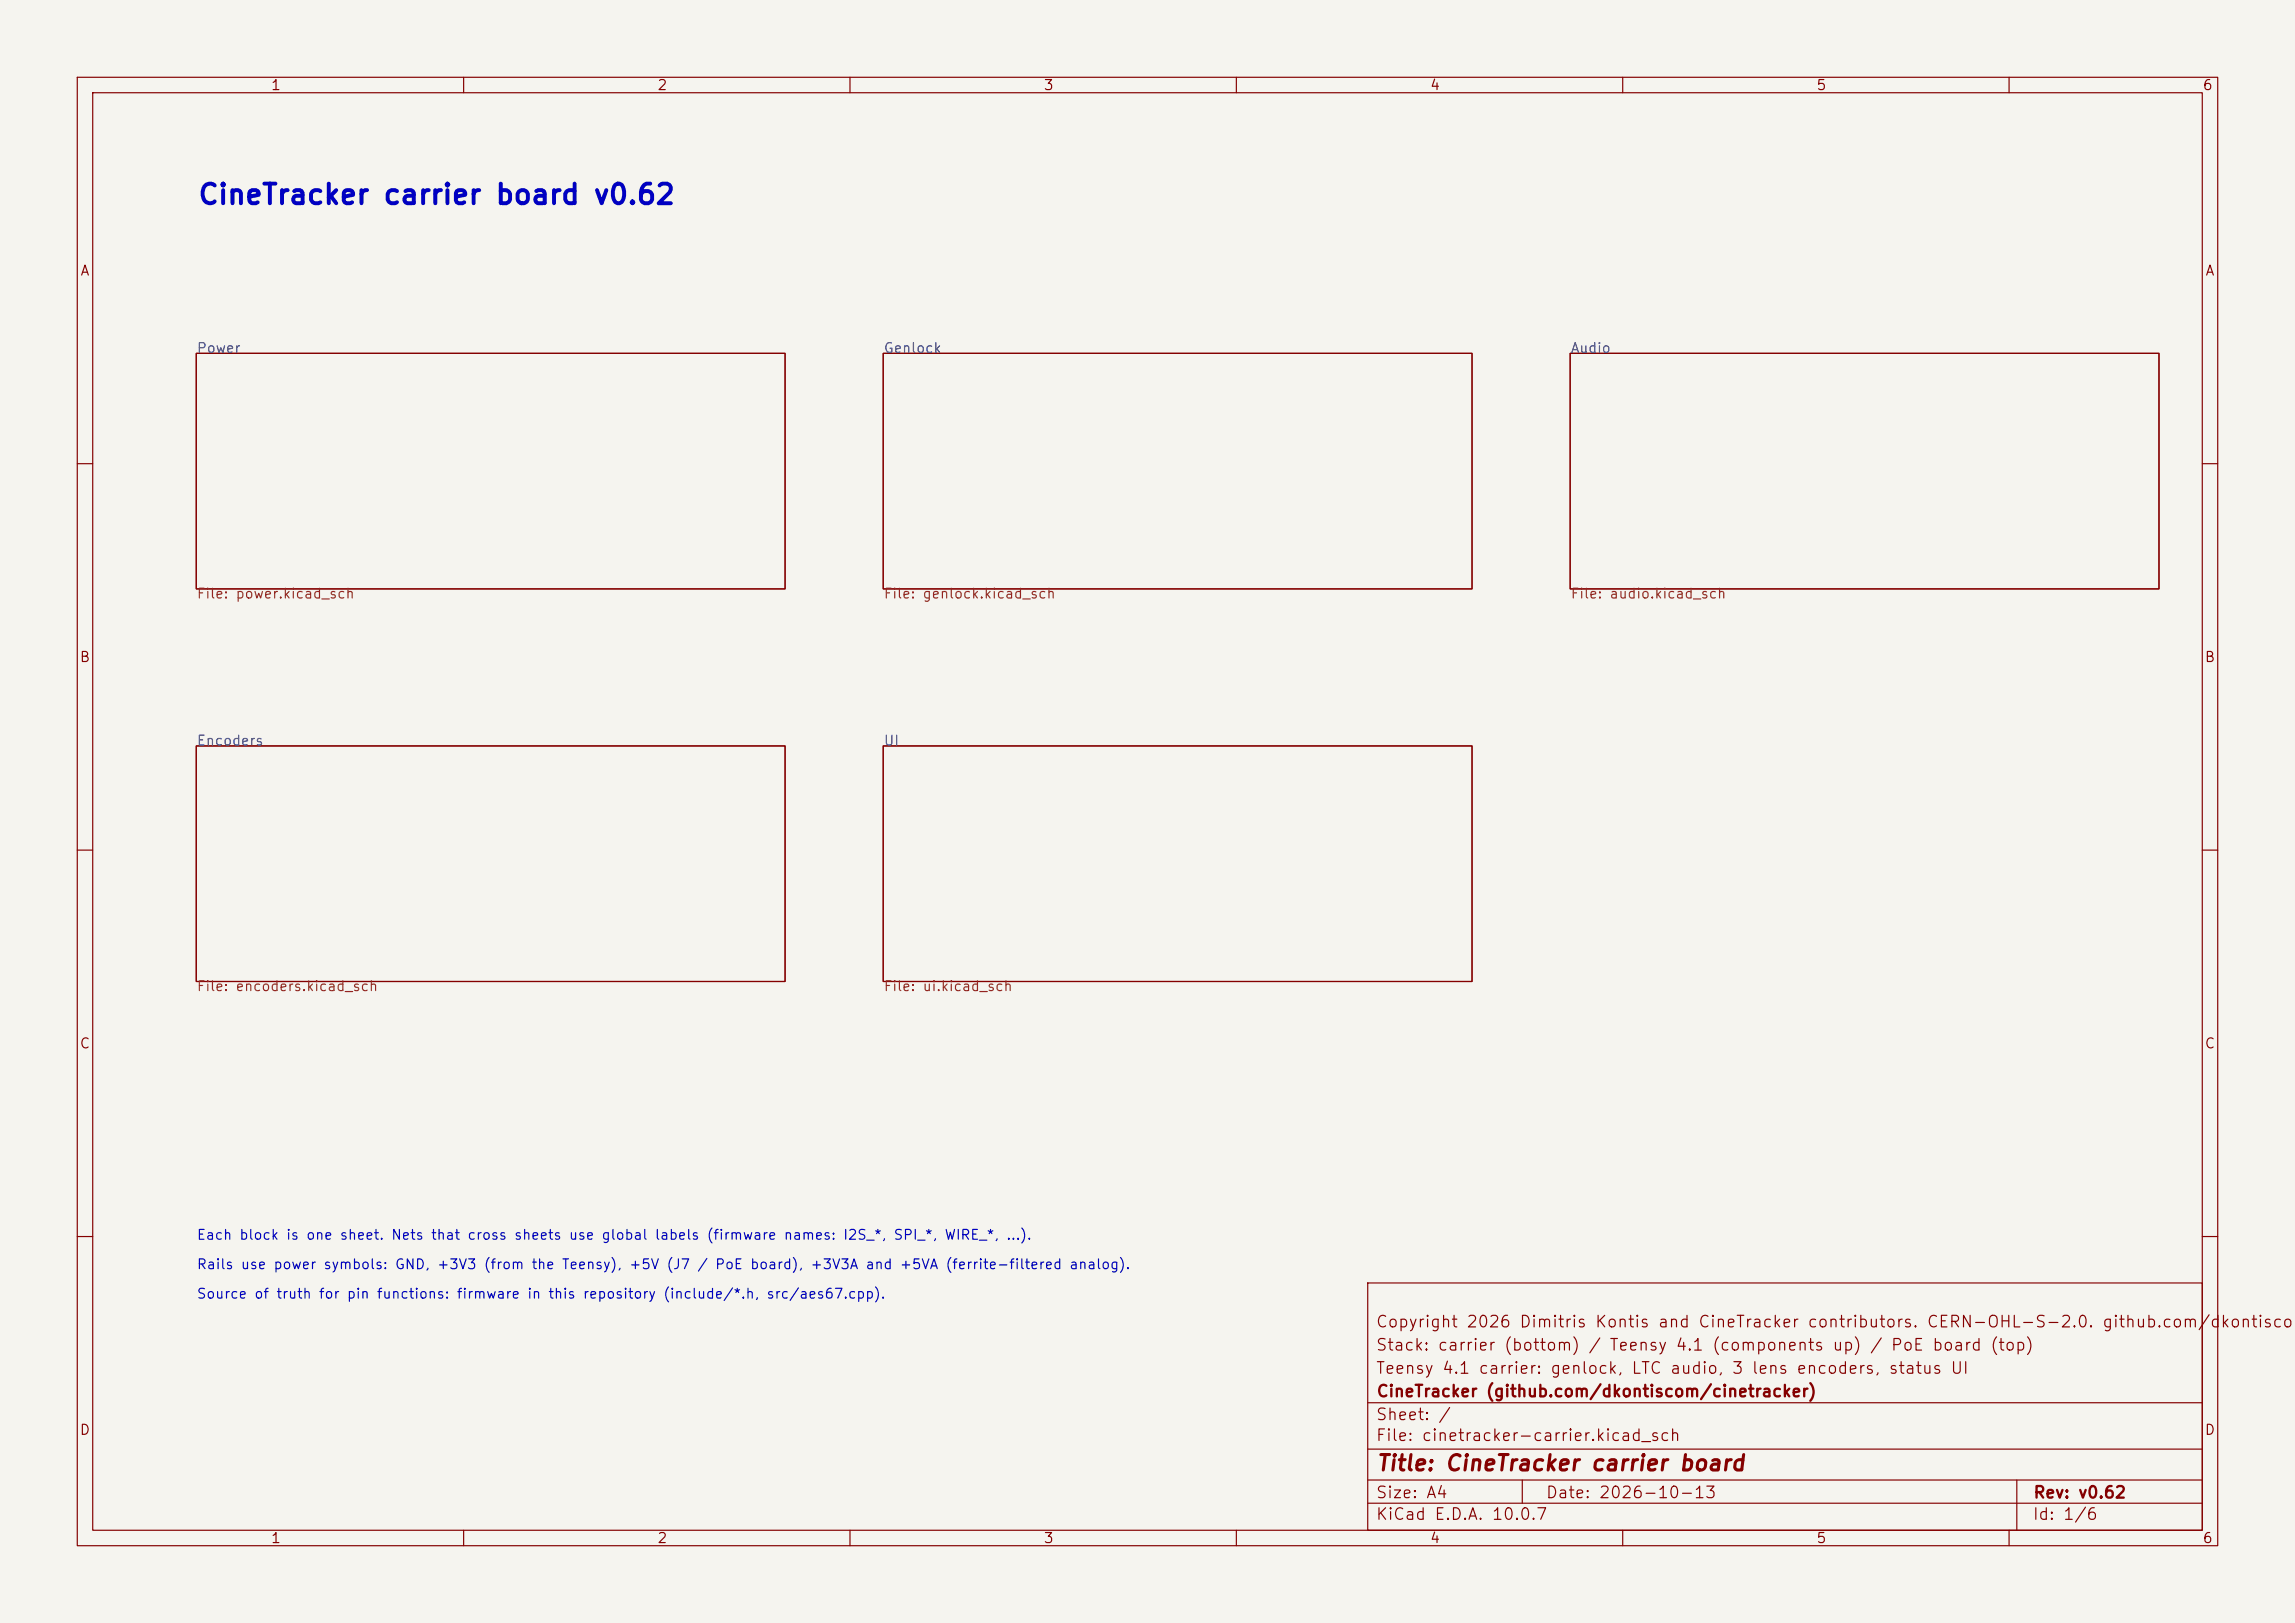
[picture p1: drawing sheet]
<svg xmlns="http://www.w3.org/2000/svg" width="297mm" height="210mm" viewBox="0 0 297 210" stroke-linecap="round" stroke-linejoin="round" font-family="sans-serif">
<defs><g id="words">
<text font-size="2.5" fill="#0000c2" x="25.5" y="27.1">CineTracker carrier board v0.62</text>
<text font-size="2" fill="#840000" x="178" y="190.8">Title: CineTracker carrier board</text>
<g font-size="1.5" fill="#840000">
<text x="178" y="172.1">Copyright 2026 Dimitris Kontis and CineTracker contributors. CERN-OHL-S-2.0. github.com/dkontiscom</text>
<text x="178" y="178.1">Teensy 4.1 carrier: genlock, LTC audio, 3 lens encoders, status UI</text>
<text x="178" y="175.1">Stack: carrier (bottom) / Teensy 4.1 (components up) / PoE board (top)</text>
<text x="178" y="184.1">Sheet: /</text>
<text x="178" y="181.1">CineTracker (github.com/dkontiscom/cinetracker)</text>
<text x="178" y="186.8">File: cinetracker-carrier.kicad_sch</text>
<text x="178" y="197">KiCad E.D.A. 10.0.7</text>
<text x="178" y="194.2">Size: A4</text>
<text x="200" y="194.2">Date: 2026-10-13</text>
<text x="263" y="197">Id: 1/6</text>
<text x="263" y="194.2">Rev: v0.62</text>
</g>
<g font-size="1.3" fill="#840000">
<text x="35" y="12">1</text>
<text x="85" y="12">2</text>
<text x="135" y="12">3</text>
<text x="185" y="12">4</text>
<text x="235" y="12">5</text>
<text x="285" y="12">6</text>
<text x="10.3" y="36">A</text>
<text x="285.3" y="36">A</text>
<text x="10.2" y="86">B</text>
<text x="285.2" y="86">B</text>
<text x="10.2" y="136">C</text>
<text x="285.2" y="136">C</text>
<text x="10.2" y="186">D</text>
<text x="285.2" y="186">D</text>
<text x="35" y="200">1</text>
<text x="85" y="200">2</text>
<text x="135" y="200">3</text>
<text x="185" y="200">4</text>
<text x="235" y="200">5</text>
<text x="285" y="200">6</text>
</g>
<g font-size="1.3" fill="#006464">
<text x="25.4" y="46">Power</text>
<text x="114.3" y="46">Genlock</text>
<text x="203.2" y="46">Audio</text>
<text x="25.4" y="96.8">Encoders</text>
<text x="114.3" y="96.8">UI</text>
</g>
<g font-size="1.3" fill="#725600">
<text x="25.4" y="77.8">File: power.kicad_sch</text>
<text x="114.3" y="77.8">File: genlock.kicad_sch</text>
<text x="203.2" y="77.8">File: audio.kicad_sch</text>
<text x="25.4" y="128.6">File: encoders.kicad_sch</text>
<text x="114.3" y="128.6">File: ui.kicad_sch</text>
</g>
<g font-size="1.3" fill="#0000c2">
<text x="25.4" y="160.7">Each block is one sheet. Nets that cross sheets use global labels (firmware names: I2S_*, SPI_*, WIRE_*, ...).</text>
<text x="25.4" y="164.5">Rails use power symbols: GND, +3V3 (from the Teensy), +5V (J7 / PoE board), +3V3A and +5VA (ferrite-filtered analog).</text>
<text x="25.4" y="168.4">Source of truth for pin functions: firmware in this repository (include/*.h, src/aes67.cpp).</text>
</g>
</g></defs>
<path d="M0 0h297v210h-297z" fill="#f5f4ef" stroke="#f5f4ef" stroke-width=".13"/>
<g fill="none" stroke="#840000" stroke-width=".15">
<path d="M10 10h277v190h-277zM12 12h273v186h-273zM60 10v2M110 10v2M160 10v2M210 10v2M260 10v2M25.4 45.7h76.2v30.5h-76.2zM114.3 45.7h76.2v30.5h-76.2zM203.2 45.7h76.2v30.5h-76.2zM10 60h2M285 60h2"/>
<path d="M25.4 96.5h76.2v30.5h-76.2zM114.3 96.5h76.2v30.5h-76.2zM10 110h2M285 110h2M10 160h2M177 166h108v32h-108zM285 160h2M60 198v2M110 198v2M160 198v2M177 194.5h108M177 191.5h108"/>
<path d="M177 187.5h108M177 181.5h108M197 191.5v3M210 198v2M260 198v2M261 191.5v6.5"/>
</g>
<use href="#words"/>
</svg>
